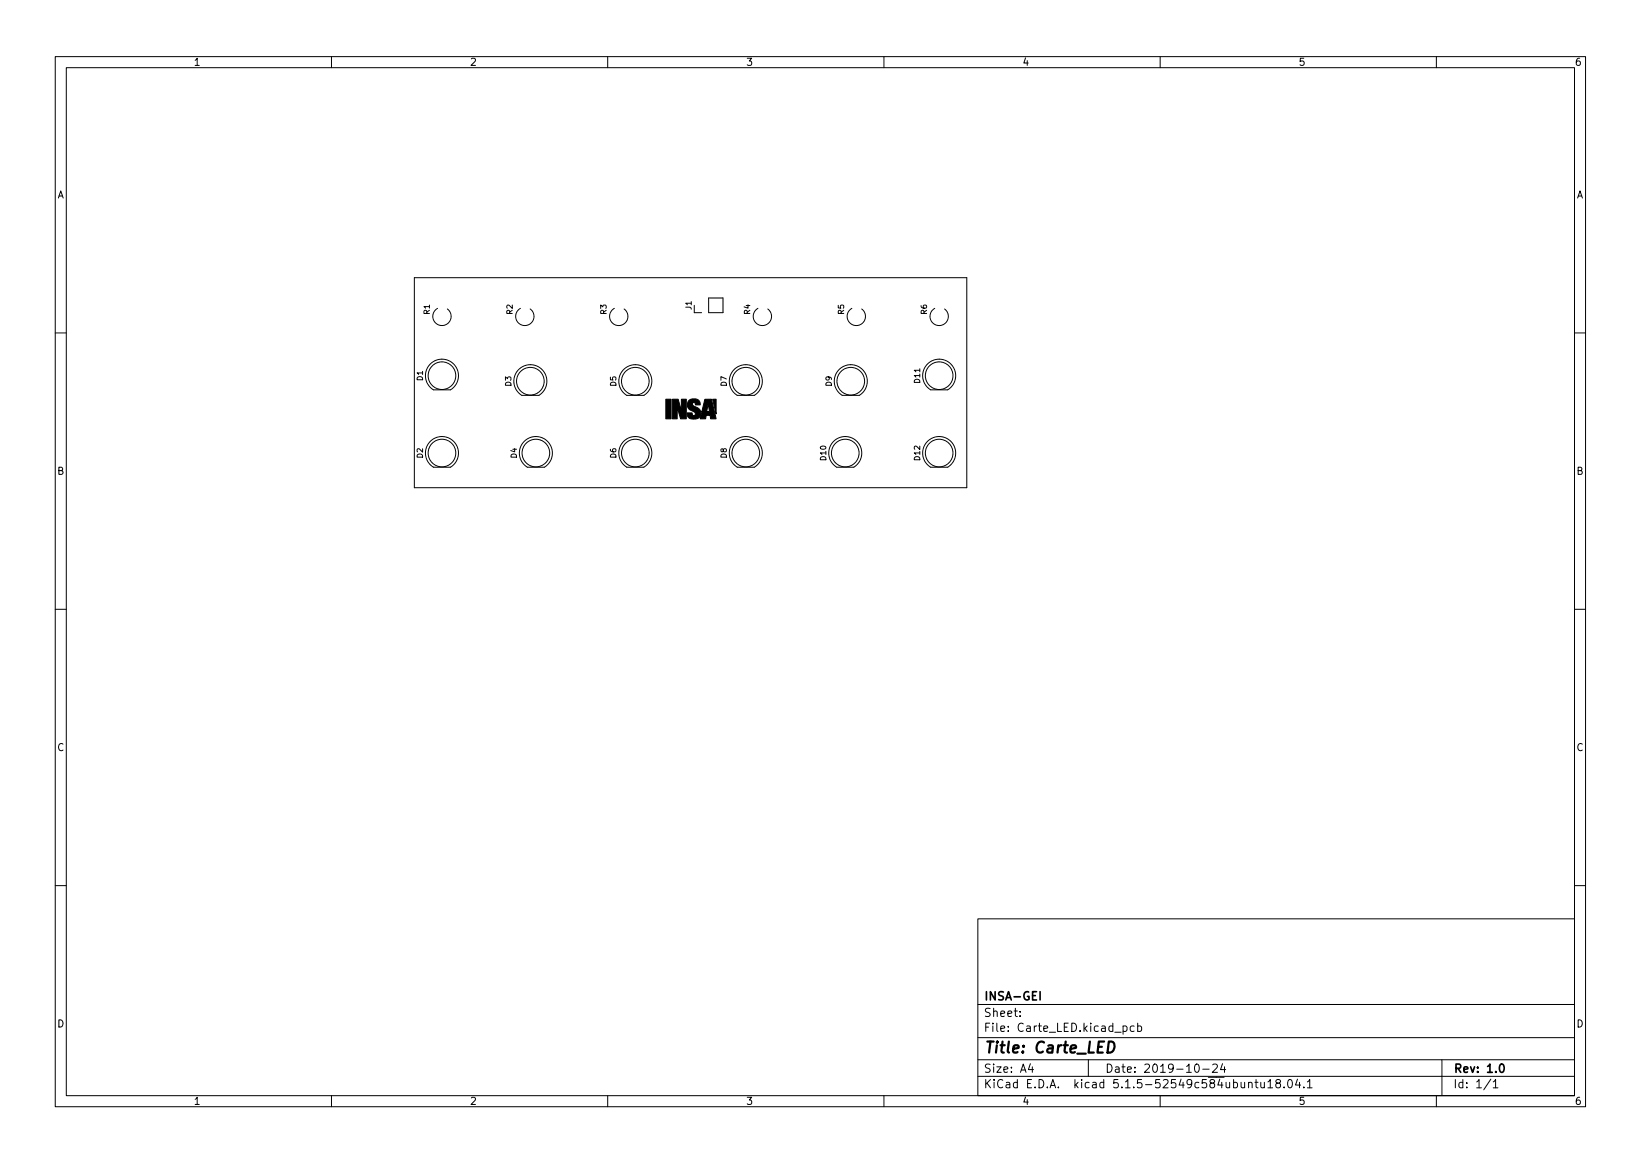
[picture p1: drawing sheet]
<svg xmlns="http://www.w3.org/2000/svg" width="297mm" height="210mm" viewBox="0 0 297 210" stroke-linecap="round" stroke-linejoin="round" font-family="sans-serif">
<defs><g id="words">
<text font-size="2.8" x="178" y="190.6">Title: Carte_LED</text>
<g font-size="2.1">
<text x="178" y="184">Sheet:</text>
<text x="178" y="181">INSA-GEI</text>
<text x="178" y="186.7">File: Carte_LED.kicad_pcb</text>
<text x="178" y="196.9">KiCad E.D.A. kicad 5.1.5-52549c584ubuntu18.04.1</text>
<text x="178" y="194.1">Size: A4</text>
<text x="200" y="194.1">Date: 2019-10-24</text>
<text x="263" y="194.1">Rev: 1.0</text>
<text x="263" y="196.9">Id: 1/1</text>
</g>
<g font-size="1.8">
<text x="35" y="11.9">1</text>
<text x="85" y="11.9">2</text>
<text x="135" y="11.9">3</text>
<text x="185" y="11.9">4</text>
<text x="235" y="11.9">5</text>
<text x="285" y="11.9">6</text>
<text x="10.3" y="35.9">A</text>
<text x="285.3" y="35.9">A</text>
<text x="10.3" y="85.9">B</text>
<text x="285.3" y="85.9">B</text>
<text x="10.3" y="135.9">C</text>
<text x="285.3" y="135.9">C</text>
<text x="10.3" y="185.9">D</text>
<text x="285.3" y="185.9">D</text>
<text x="35" y="199.9">1</text>
<text x="85" y="199.9">2</text>
<text x="135" y="199.9">3</text>
<text x="185" y="199.9">4</text>
<text x="235" y="199.9">5</text>
<text x="285" y="199.9">6</text>
</g>
<g font-size="1.4">
<text x="77.8" y="56.9" transform="rotate(-90 77.8 56.9)">R1</text>
<text x="92.8" y="56.9" transform="rotate(-90 92.8 56.9)">R2</text>
<text x="109.8" y="56.9" transform="rotate(-90 109.8 56.9)">R3</text>
<text x="125.2" y="56" transform="rotate(-90 125.2 56)">J1</text>
<text x="135.8" y="56.9" transform="rotate(-90 135.8 56.9)">R4</text>
<text x="152.8" y="56.9" transform="rotate(-90 152.8 56.9)">R5</text>
<text x="167.8" y="56.9" transform="rotate(-90 167.8 56.9)">R6</text>
<text x="76.5" y="68.9" transform="rotate(-90 76.5 68.9)">D1</text>
<text x="92.5" y="69.9" transform="rotate(-90 92.5 69.9)">D3</text>
<text x="111.5" y="69.9" transform="rotate(-90 111.5 69.9)">D5</text>
<text x="131.5" y="69.9" transform="rotate(-90 131.5 69.9)">D7</text>
<text x="150.5" y="69.9" transform="rotate(-90 150.5 69.9)">D9</text>
<text x="166.5" y="69.3" transform="rotate(-90 166.5 69.3)">D11</text>
<text x="76.5" y="82.9" transform="rotate(-90 76.5 82.9)">D2</text>
<text x="93.5" y="82.9" transform="rotate(-90 93.5 82.9)">D4</text>
<text x="111.5" y="82.9" transform="rotate(-90 111.5 82.9)">D6</text>
<text x="131.5" y="82.9" transform="rotate(-90 131.5 82.9)">D8</text>
<text x="149.5" y="83.3" transform="rotate(-90 149.5 83.3)">D10</text>
<text x="166.5" y="83.3" transform="rotate(-90 166.5 83.3)">D12</text>
</g>
</g></defs>
<g fill="none" stroke="#000" stroke-width=".18">
<path d="M10 10.2h277v190.1h-277zM12 12.2h273v186.1h-273zM60 10.2v2M110 10.2v2M160 10.2v2M210 10.2v2M260 10.2v2M75 50.2h100v38h-100zM79.2 55.8a1.66 1.66 0 0 0-.5 2.5 1.66 1.66 0 0 0 2.5 .1 1.66 1.66 0 0 0-.2-2.5M94.2 55.8a1.66 1.66 0 0 0-.5 2.5 1.66 1.66 0 0 0 2.5 .1 1.66 1.66 0 0 0-.2-2.5M111.2 55.8a1.66 1.66 0 0 0-.5 2.5 1.66 1.66 0 0 0 2.5 .1 1.66 1.66 0 0 0-.2-2.5M125.7 55.2v1.4h1.3"/>
<path d="M128.3 53.9h2.6v2.7h-2.6zM137.2 55.8a1.66 1.66 0 0 0-.5 2.5 1.66 1.66 0 0 0 2.5 .1 1.66 1.66 0 0 0-.2-2.5M154.2 55.8a1.66 1.66 0 0 0-.5 2.5 1.66 1.66 0 0 0 2.5 .1 1.66 1.66 0 0 0-.2-2.5M169.2 55.8a1.66 1.66 0 0 0-.5 2.5 1.66 1.66 0 0 0 2.5 .1 1.66 1.66 0 0 0-.2-2.5M10 60.2h2M77.9 65.9a2.99 2.99 0 0 1 4.5 .2 2.99 2.99 0 0 1-.9 4.4h-3a2.99 2.99 0 0 1-.6-4.6zM77.9 79.9a2.99 2.99 0 0 1 4.5 .2 2.99 2.99 0 0 1-.9 4.4h-3a2.99 2.99 0 0 1-.6-4.6zM93.9 66.9a2.99 2.99 0 0 1 4.5 .2 2.99 2.99 0 0 1-.9 4.4h-3a2.99 2.99 0 0 1-.6-4.6zM94.9 79.9a2.99 2.99 0 0 1 4.5 .2 2.99 2.99 0 0 1-.9 4.4h-3a2.99 2.99 0 0 1-.6-4.6zM112.9 66.9a2.99 2.99 0 0 1 4.5 .2 2.99 2.99 0 0 1-.9 4.4h-3a2.99 2.99 0 0 1-.6-4.6zM112.9 79.9a2.99 2.99 0 0 1 4.5 .2 2.99 2.99 0 0 1-.9 4.4h-3a2.99 2.99 0 0 1-.6-4.6zM132.9 66.9a2.99 2.99 0 0 1 4.5 .2 2.99 2.99 0 0 1-.9 4.4h-3a2.99 2.99 0 0 1-.6-4.6z"/>
<path d="M132.9 79.9a2.99 2.99 0 0 1 4.5 .2 2.99 2.99 0 0 1-.9 4.4h-3a2.99 2.99 0 0 1-.6-4.6zM150.9 79.9a2.99 2.99 0 0 1 4.5 .2 2.99 2.99 0 0 1-.9 4.4h-3a2.99 2.99 0 0 1-.6-4.6zM151.9 66.9a2.99 2.99 0 0 1 4.5 .2 2.99 2.99 0 0 1-.9 4.4h-3a2.99 2.99 0 0 1-.6-4.6zM167.9 65.9a2.99 2.99 0 0 1 4.5 .2 2.99 2.99 0 0 1-.9 4.4h-3a2.99 2.99 0 0 1-.6-4.6zM167.9 79.9a2.99 2.99 0 0 1 4.5 .2 2.99 2.99 0 0 1-.9 4.4h-3a2.99 2.99 0 0 1-.6-4.6zM285 60.2h2M10 110.2h2M285 110.2h2M10 160.2h2M177 166.3h108v32h-108zM285 160.2h2M60 198.3v2"/>
<path d="M110 198.3v2M160 198.3v2M177 194.8h108M177 191.8h108M177 187.8h108M177 181.8h108M184.6 183.8v.1M184.6 183v.1M186.5 192.5l-.4 1h1M186.9 193v1M197 191.8v3M203.3 185.7l.4-.1 .3 .3v.4l-.1 .3h-.6"/>
<path d="M205.3 185.7l-.4-.1-.3 .3v.4l.1 .3h.6M205.9 185.7l.5-.1 .2 .3v.4l-.1 .3h-.6M205.9 185.1v1.5M210 198.3v2M216.4 192.7l.2-.2a.8 .8 0 0 1 .5 .8 .8 .8 0 0 1-.5 .7l-.2-.1-.2-.4zM217.7 193.5h1.2M219.5 192.7l.6-.2 .2 .2 .1 .3-1 1h1M221.3 192.5l-.4 1h1M221.6 193v1M226 196l.2-.2 .4 .1v.9M227.1 195.8h.6M227.4 195.3v1.3l.3 .2"/>
<path d="M228.2 195.8l.1 1h.3l.3-.1M228.9 195.8v1M229.5 195.8l.4-.5v1.5M229.5 196.8h.9M231.2 196l-.3-.3 .1-.2 .2-.2 .4 .1 .2 .2-.1 .2-.6 .2-.2 .3v.2l.3 .3h.3l.3-.3-.1-.4-.2-.1M232.4 196.7v.1M233.3 195.4l.1-.1a.8 .8 0 0 1 .6 .8 .8 .8 0 0 1-.6 .7 1 1 0 0 1-.1-1.4zM234.9 195.3l-.4 1h.9M235.2 195.8v1M236 196.7v.1M236.6 195.8l.5-.5v1.5M236.6 196.8h.9"/>
<path d="M260 198.3v2M261 191.8v6.5M269.9 195.3l-1.3 1.9M270.3 195.8l.4-.5v1.5M270.3 196.8h.8"/>
<circle cx="80" cy="68" r="2.5"/>
<circle cx="96" cy="69" r="2.5"/>
<circle cx="115" cy="69" r="2.5"/>
<circle cx="135" cy="69" r="2.5"/>
<circle cx="154" cy="69" r="2.5"/>
<circle cx="170" cy="68" r="2.5"/>
<circle cx="80" cy="82" r="2.5"/>
<circle cx="97" cy="82" r="2.5"/>
<circle cx="115" cy="82" r="2.5"/>
<circle cx="135" cy="82" r="2.5"/>
<circle cx="153" cy="82" r="2.5"/>
<circle cx="170" cy="82" r="2.5"/>
</g>
<path d="M188.3 179.4v1.5M271.6 192.6l.2-.1a.8 .8 0 0 1 .5 .8 .8 .8 0 0 1-.5 .7 1 1 0 0 1-.2-1.4z" fill="none" stroke="#000" stroke-width=".3"/>
<path d="M200.7 188.5h.5a1.08 1.08 0 0 1 .5 1 1.08 1.08 0 0 1-.8 1h-.4z" fill="none" stroke="#000" stroke-width=".4"/>
<path d="M120.5 72.2h1v3.6h-1zM121.7 72.2h1.1l.5 2.1v-2.1h.9v3.6h-1l-.6-2.1v2.1h-.9zM124.7 72.5l.3-.2a1.18 1.18 0 0 1 1.7 1h-.8a.32 .32 0 0 0-.2-.5 .32 .32 0 0 0-.4 .3 .32 .32 0 0 0 .3 .4 1.4 1.4 0 0 1 1.1 1.9 1.63 1.63 0 0 1-2.2 0l-.1-.7h.9a.33 .33 0 0 0 .1 .5 .33 .33 0 0 0 .5-.2 .33 .33 0 0 0-.2-.5 1.33 1.33 0 0 1-1-2zM127.6 72.2h1.2l.8 3.6h-1l-.1-.6h-.7l-.1 .6h-1l.4-1.4h1.3l-.2-1.4-.3 1.4h-.8zM129 72.3l.6-.1v2.7z" fill="#000" stroke="#000" stroke-width=".18"/>
<use href="#words"/>
</svg>
